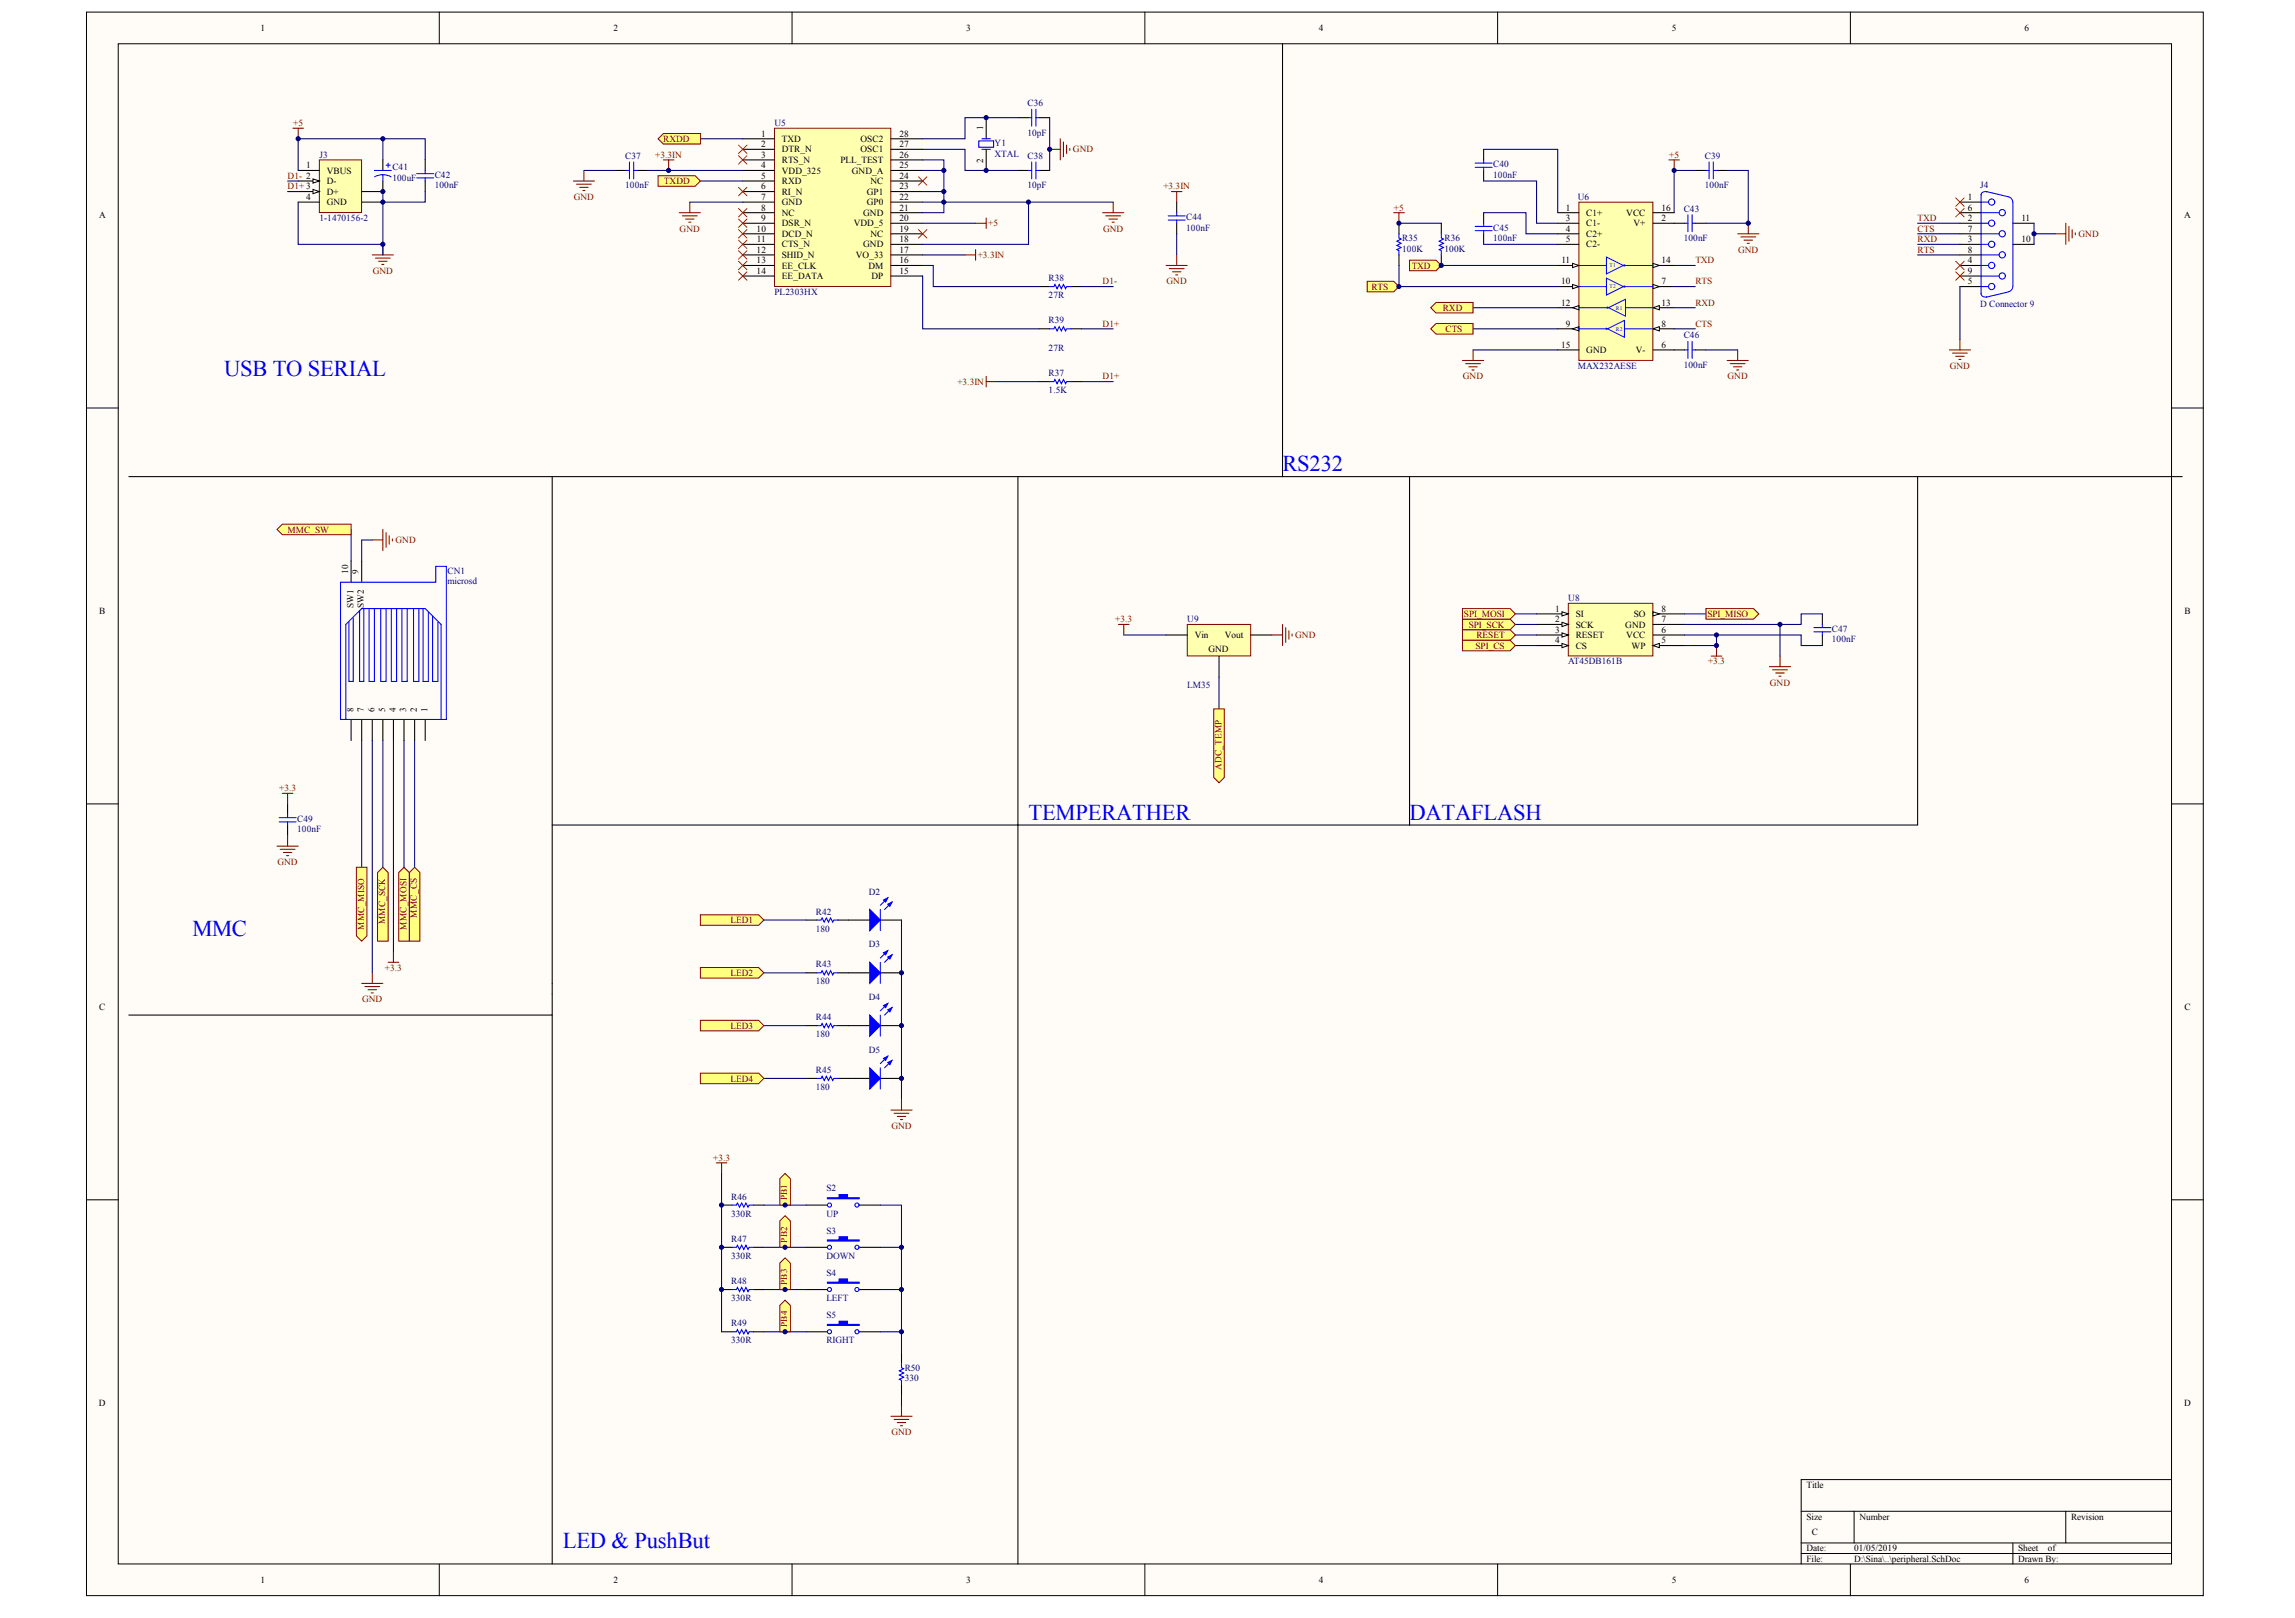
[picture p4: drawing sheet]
<svg xmlns="http://www.w3.org/2000/svg" width="287mm" height="202mm" viewBox="0 0 287 202" stroke-linecap="round" stroke-linejoin="round" font-family="sans-serif">
<defs><g id="words">
<g font-size="2.8" fill="#00f">
<text x="28" y="47">USB TO SERIAL</text>
<text x="160.3" y="58.9">RS232</text>
<text x="128.5" y="102.4">TEMPERATHER</text>
<text x="176.2" y="102.4">DATAFLASH</text>
<text x="24" y="116.9">MMC</text>
<text x="70.3" y="193.4">LED &amp; PushBut</text>
</g>
<g font-size="1.2">
<text x="32.6" y="3.9">1</text>
<text x="76.7" y="3.9">2</text>
<text x="120.7" y="3.9">3</text>
<text x="164.8" y="3.9">4</text>
<text x="208.9" y="3.9">5</text>
<text x="253" y="3.9">6</text>
<text x="95.1" y="17.1">1</text>
<text x="97.7" y="17.7">TXD</text>
<text x="107.6" y="17.7">OSC2</text>
<text x="112.4" y="17.1">28</text>
<text x="38.3" y="21">1</text>
<text x="40.8" y="21.7">VBUS</text>
<text x="40.8" y="23">D-</text>
<text x="95.1" y="18.4">2</text>
<text x="95.1" y="19.7">3</text>
<text x="95.1" y="21">4</text>
<text x="95.1" y="22.3">5</text>
<text x="95.1" y="23.7">6</text>
<text x="97.7" y="19">DTR_N</text>
<text x="97.7" y="20.4">RTS_N</text>
<text x="97.7" y="21.7">VDD_325</text>
<text x="97.7" y="23">RXD</text>
<text x="105" y="20.4">PLL_TEST</text>
<text x="106.5" y="21.7">GND_A</text>
<text x="107.6" y="19">OSC1</text>
<text x="108.8" y="23">NC</text>
<text x="112.4" y="23.7">23</text>
<text x="112.4" y="22.3">24</text>
<text x="112.4" y="21">25</text>
<text x="112.4" y="19.7">26</text>
<text x="112.4" y="18.4">27</text>
<text x="12.4" y="27.3">A</text>
<text x="38.3" y="25">4</text>
<text x="40.8" y="24.3">D+</text>
<text x="40.8" y="25.6">GND</text>
<text x="94.6" y="28.9">10</text>
<text x="95.1" y="25">7</text>
<text x="95.1" y="26.3">8</text>
<text x="95.1" y="27.6">9</text>
<text x="97.7" y="24.3">RI_N</text>
<text x="97.7" y="25.6">GND</text>
<text x="97.7" y="27">NC</text>
<text x="97.7" y="28.3">DSR_N</text>
<text x="97.7" y="29.6">DCD_N</text>
<text x="106.7" y="28.3">VDD_5</text>
<text x="107.9" y="27">GND</text>
<text x="108.3" y="25.6">GP0</text>
<text x="108.3" y="24.3">GP1</text>
<text x="108.8" y="29.6">NC</text>
<text x="112.4" y="28.9">19</text>
<text x="112.4" y="27.6">20</text>
<text x="112.4" y="26.3">21</text>
<text x="112.4" y="25">22</text>
<text x="195.7" y="26.3">1</text>
<text x="195.7" y="28.9">4</text>
<text x="195.7" y="27.6">3</text>
<text x="198.2" y="27">C1+</text>
<text x="198.2" y="29.6">C2+</text>
<text x="198.2" y="28.3">C1-</text>
<text x="203.2" y="27">VCC</text>
<text x="204.2" y="28.3">V+</text>
<text x="207.6" y="26.3">16</text>
<text x="207.6" y="27.6">2</text>
<text x="245.9" y="25">1</text>
<text x="245.9" y="27.6">2</text>
<text x="245.9" y="26.3">6</text>
<text x="245.9" y="28.9">7</text>
<text x="252.6" y="27.6">11</text>
<text x="273" y="27.3">A</text>
<text x="94.6" y="31.6">12</text>
<text x="94.6" y="32.9">13</text>
<text x="94.6" y="34.2">14</text>
<text x="94.6" y="30.3">11</text>
<text x="97.7" y="30.9">CTS_N</text>
<text x="97.7" y="32.2">SHID_N</text>
<text x="97.7" y="33.6">EE_CLK</text>
<text x="97.7" y="34.9">EE_DATA</text>
<text x="107" y="32.2">VO_33</text>
<text x="107.9" y="30.9">GND</text>
<text x="108.5" y="33.6">DM</text>
<text x="108.9" y="34.9">DP</text>
<text x="112.4" y="34.2">15</text>
<text x="112.4" y="32.9">16</text>
<text x="112.4" y="31.6">17</text>
<text x="112.4" y="30.3">18</text>
<text x="195.1" y="35.5">10</text>
<text x="195.1" y="32.9">11</text>
<text x="195.7" y="30.3">5</text>
<text x="198.2" y="30.9">C2-</text>
<text x="207.6" y="32.9">14</text>
<text x="207.6" y="35.5">7</text>
<text x="245.9" y="30.3">3</text>
<text x="245.9" y="32.9">4</text>
<text x="245.9" y="35.5">5</text>
<text x="245.9" y="31.6">8</text>
<text x="245.9" y="34.2">9</text>
<text x="252.6" y="30.3">10</text>
<text x="195.1" y="38.2">12</text>
<text x="195.7" y="40.8">9</text>
<text x="207.6" y="38.2">13</text>
<text x="207.6" y="40.8">8</text>
<text x="195.1" y="43.4">15</text>
<text x="198.2" y="44.1">GND</text>
<text x="204.4" y="44.1">V-</text>
<text x="207.6" y="43.4">6</text>
<text x="12.4" y="76.7">B</text>
<text x="194.3" y="76.4">1</text>
<text x="194.3" y="77.7">2</text>
<text x="196.9" y="77.1">SI</text>
<text x="204.2" y="77.1">SO</text>
<text x="207.6" y="77.7">7</text>
<text x="207.6" y="76.4">8</text>
<text x="273" y="76.7">B</text>
<text x="149.3" y="79.7">Vin</text>
<text x="151" y="81.4">GND</text>
<text x="153.1" y="79.7">Vout</text>
<text x="194.3" y="79.1">3</text>
<text x="194.3" y="80.4">4</text>
<text x="196.9" y="78.4">SCK</text>
<text x="196.9" y="79.7">RESET</text>
<text x="196.9" y="81">CS</text>
<text x="203.1" y="78.4">GND</text>
<text x="203.2" y="79.7">VCC</text>
<text x="203.9" y="81">WP</text>
<text x="207.6" y="79.1">6</text>
<text x="207.6" y="80.4">5</text>
<text x="12.4" y="126.2">C</text>
<text x="273" y="126.2">C</text>
<text x="12.4" y="175.7">D</text>
<text x="273" y="175.7">D</text>
<text x="225.8" y="185.9">Title</text>
<text x="225.8" y="189.8">Size</text>
<text x="226.4" y="191.8">C</text>
<text x="232.4" y="189.8">Number</text>
<text x="258.8" y="189.8">Revision</text>
<text x="32.6" y="197.8">1</text>
<text x="76.7" y="197.8">2</text>
<text x="120.7" y="197.8">3</text>
<text x="164.8" y="197.8">4</text>
<text x="208.9" y="197.8">5</text>
<text x="225.8" y="193.8">Date:</text>
<text x="225.8" y="195.1">File:</text>
<text x="231.7" y="193.8">01/05/2019</text>
<text x="231.7" y="195.1">D:\Sina\..\peripheral.SchDoc</text>
<text x="252.2" y="193.8">Sheet</text>
<text x="252.2" y="195.1">Drawn By:</text>
<text x="253" y="197.8">6</text>
<text x="255.9" y="193.8">of</text>
</g>
<g font-size="1.2" fill="#800000">
<text x="36.6" y="15.7">+5</text>
<text x="82.9" y="17.7">RXDD</text>
<text x="35.9" y="22.3">D1- 2</text>
<text x="35.9" y="23.7">D1+ 3</text>
<text x="81.9" y="19.7">+3.3IN</text>
<text x="83" y="23">TXDD</text>
<text x="134.1" y="19">GND</text>
<text x="145.4" y="23.7">+3.3IN</text>
<text x="208.6" y="19.7">+5</text>
<text x="71.7" y="25">GND</text>
<text x="84.9" y="28.9">GND</text>
<text x="123.5" y="28.3">+5</text>
<text x="137.8" y="28.9">GND</text>
<text x="174.2" y="26.3">+5</text>
<text x="239.6" y="28.9">CTS</text>
<text x="239.6" y="27.6">TXD</text>
<text x="259.8" y="29.6">GND</text>
<text x="46.6" y="34.2">GND</text>
<text x="122.2" y="32.2">+3.3IN</text>
<text x="137.8" y="35.5">D1-</text>
<text x="145.8" y="35.5">GND</text>
<text x="176.4" y="33.6">TXD</text>
<text x="211.9" y="35.5">RTS</text>
<text x="211.9" y="32.9">TXD</text>
<text x="217.2" y="31.6">GND</text>
<text x="239.6" y="30.3">RXD</text>
<text x="239.6" y="31.6">RTS</text>
<text x="137.8" y="40.8">D1+</text>
<text x="171.4" y="36.2">RTS</text>
<text x="180.3" y="38.8">RXD</text>
<text x="180.7" y="41.5">CTS</text>
<text x="211.9" y="38.2">RXD</text>
<text x="211.9" y="40.8">CTS</text>
<text x="137.8" y="47.4">D1+</text>
<text x="182.8" y="47.4">GND</text>
<text x="215.9" y="47.4">GND</text>
<text x="243.7" y="46.1">GND</text>
<text x="119.6" y="48.1">+3.3IN</text>
<text x="35.9" y="66.5">MMC_SW</text>
<text x="49.4" y="67.8">GND</text>
<text x="139.4" y="77.7">+3.3</text>
<text x="183" y="77.1">SPI_MOSI</text>
<text x="213.4" y="77.1">SPI_MISO</text>
<text x="161.9" y="79.7">GND</text>
<text x="183.6" y="78.4">SPI_SCK</text>
<text x="184.4" y="81">SPI_CS</text>
<text x="184.5" y="79.7">RESET</text>
<text x="213.5" y="83">+3.3</text>
<text x="221.2" y="85.6">GND</text>
<text x="34.9" y="98.8">+3.3</text>
<text x="34.7" y="108.1">GND</text>
<text x="91.3" y="115.3">LED1</text>
<text x="45.3" y="125.2">GND</text>
<text x="48.1" y="121.3">+3.3</text>
<text x="91.3" y="121.9">LED2</text>
<text x="91.3" y="128.5">LED3</text>
<text x="91.3" y="135.1">LED4</text>
<text x="111.4" y="141">GND</text>
<text x="89.1" y="145">+3.3</text>
<text x="111.4" y="179.3">GND</text>
</g>
<g font-size="1.2" fill="#000080">
<text x="96.8" y="15.7">U5</text>
<text x="128.4" y="13.2">C36</text>
<text x="128.4" y="16.9">10pF</text>
<text x="39.9" y="19.7">J3</text>
<text x="49" y="21.3">C41</text>
<text x="49" y="22.6">100uF</text>
<text x="54.3" y="22.2">C42</text>
<text x="54.3" y="23.5">100nF</text>
<text x="78.1" y="19.8">C37</text>
<text x="78.1" y="23.5">100nF</text>
<text x="124.3" y="18.3">Y1</text>
<text x="124.3" y="19.6">XTAL</text>
<text x="128.4" y="19.8">C38</text>
<text x="128.4" y="23.5">10pF</text>
<text x="186.6" y="20.9">C40</text>
<text x="186.6" y="22.2">100nF</text>
<text x="213.1" y="19.8">C39</text>
<text x="213.1" y="23.5">100nF</text>
<text x="247.4" y="23.5">J4</text>
<text x="39.9" y="27.6">1-1470156-2</text>
<text x="148.2" y="27.5">C44</text>
<text x="148.2" y="28.8">100nF</text>
<text x="186.6" y="28.8">C45</text>
<text x="197.2" y="25">U6</text>
<text x="210.4" y="26.4">C43</text>
<text x="131" y="35.1">R38</text>
<text x="175.2" y="30.1">R35</text>
<text x="175.2" y="31.4">100K</text>
<text x="180.5" y="30.1">R36</text>
<text x="180.5" y="31.4">100K</text>
<text x="186.6" y="30.1">100nF</text>
<text x="210.4" y="30.1">100nF</text>
<text x="96.8" y="36.9">PL2303HX</text>
<text x="131" y="40.4">R39</text>
<text x="131" y="37.2">27R</text>
<text x="247.4" y="38.3">D Connector 9</text>
<text x="131" y="43.8">27R</text>
<text x="131" y="47">R37</text>
<text x="197.2" y="46.1">MAX232AESE</text>
<text x="210.4" y="42.3">C46</text>
<text x="210.4" y="46">100nF</text>
<text x="131" y="49.1">1.5K</text>
<text x="55.9" y="71.7">CN1</text>
<text x="55.9" y="73">microsd</text>
<text x="148.4" y="77.7">U9</text>
<text x="196" y="75.1">U8</text>
<text x="196" y="83">AT45DB161B</text>
<text x="228.9" y="78.9">C47</text>
<text x="228.9" y="80.2">100nF</text>
<text x="148.4" y="85.9">LM35</text>
<text x="37.1" y="102.7">C49</text>
<text x="37.1" y="104">100nF</text>
<text x="108.6" y="111.8">D2</text>
<text x="101.9" y="114.3">R42</text>
<text x="101.9" y="116.4">180</text>
<text x="108.6" y="118.4">D3</text>
<text x="101.9" y="120.9">R43</text>
<text x="101.9" y="123">180</text>
<text x="108.6" y="125">D4</text>
<text x="101.9" y="127.5">R44</text>
<text x="101.9" y="129.6">180</text>
<text x="108.6" y="131.6">D5</text>
<text x="101.9" y="134.1">R45</text>
<text x="101.9" y="136.2">180</text>
<text x="91.4" y="149.9">R46</text>
<text x="103.3" y="148.8">S2</text>
<text x="91.4" y="155.2">R47</text>
<text x="91.4" y="152">330R</text>
<text x="103.3" y="152">UP</text>
<text x="103.3" y="154.1">S3</text>
<text x="91.4" y="160.4">R48</text>
<text x="91.4" y="157.3">330R</text>
<text x="103.3" y="157.3">DOWN</text>
<text x="103.3" y="159.4">S4</text>
<text x="91.4" y="165.7">R49</text>
<text x="91.4" y="167.8">330R</text>
<text x="91.4" y="162.6">330R</text>
<text x="103.3" y="162.6">LEFT</text>
<text x="103.3" y="164.7">S5</text>
<text x="103.3" y="167.8">RIGHT</text>
<text x="113.1" y="171.3">R50</text>
<text x="113.1" y="172.6">330</text>
</g>
<g font-size="1.1">
<text x="122.9" y="16.3" transform="rotate(-90 122.9 16.3)">1</text>
<text x="122.9" y="20.3" transform="rotate(-90 122.9 20.3)">2</text>
<text x="43.5" y="71.7" transform="rotate(-90 43.5 71.7)">10</text>
<text x="44.8" y="71.7" transform="rotate(-90 44.8 71.7)">9</text>
<text x="44.2" y="76" transform="rotate(-90 44.2 76)">SW1</text>
<text x="45.5" y="76" transform="rotate(-90 45.5 76)">SW2</text>
<text x="44.2" y="89" transform="rotate(-90 44.2 89)">8</text>
<text x="45.5" y="89" transform="rotate(-90 45.5 89)">7</text>
<text x="46.8" y="89" transform="rotate(-90 46.8 89)">6</text>
<text x="48.1" y="89" transform="rotate(-90 48.1 89)">5</text>
<text x="49.5" y="89" transform="rotate(-90 49.5 89)">4</text>
<text x="50.8" y="89" transform="rotate(-90 50.8 89)">3</text>
<text x="52.1" y="89" transform="rotate(-90 52.1 89)">2</text>
<text x="53.4" y="89" transform="rotate(-90 53.4 89)">1</text>
</g>
<g font-size="1.1" fill="#800000">
<text x="152.6" y="96.2" transform="rotate(-90 152.6 96.2)">ADC_TEMP</text>
<text x="45.5" y="116.1" transform="rotate(-90 45.5 116.1)">MMC_MISO</text>
<text x="48.1" y="115.5" transform="rotate(-90 48.1 115.5)">MMC_SCK</text>
<text x="50.8" y="116.1" transform="rotate(-90 50.8 116.1)">MMC_MOSI</text>
<text x="52.1" y="114.6" transform="rotate(-90 52.1 114.6)">MMC_CS</text>
<text x="98.4" y="150" transform="rotate(-90 98.4 150)">PB1</text>
<text x="98.4" y="155.2" transform="rotate(-90 98.4 155.2)">PB2</text>
<text x="98.4" y="160.5" transform="rotate(-90 98.4 160.5)">PB3</text>
<text x="98.4" y="165.8" transform="rotate(-90 98.4 165.8)">PB4</text>
</g>
<g font-size=".7" fill="#00f">
<text x="201.2" y="33.4">T1</text>
<text x="201.2" y="36">T2</text>
<text x="201.9" y="38.7">R1</text>
<text x="201.9" y="41.3">R2</text>
</g>
</g></defs>
<g fill="#fffcf8" stroke="#000" stroke-width=".12">
<path d="M10.8 1.5h264.5v197.8h-264.5z"/>
<path d="M14.8 5.5h256.6v189.9h-256.6z"/>
</g>
<g fill="none" stroke="#000" stroke-width=".12">
<path d="M54.9 1.5v4M99 1.5v4M143.1 1.5v4M187.2 1.5v4M231.2 1.5v4M10.8 51h4M271.4 51h4M10.8 100.4h4M271.4 100.4h4M10.8 149.9h4M271.4 149.9h4M54.9 195.4v4"/>
<path d="M99 195.4v4M143.1 195.4v4M187.2 195.4v4M225.1 188.8h46.3M225.1 192.8h46.3M225.1 194.1h46.3M231.2 195.4v4M231.7 188.8v4M251.6 192.8v2.6M258.2 188.8v4M271.4 184.9h-46.3v10.5"/>
</g>
<path d="M123.2 14.7v2.6M123.2 18.7v2.6M129.9 35.8h1.3M133.8 35.8h1.3M129.9 41.1h1.3M129.9 47.7h1.3M133.8 41.1h1.3M133.8 47.7h1.3" fill="none" stroke="#000" stroke-width=".13"/>
<path d="M122.3 17.6h1.9v.8h-1.9zM122.7 18.7h1.1M122.7 17.3h1.1M131.2 35.8h.5l.1-.3 .3 .6 .3-.6 .2 .6 .3-.6 .3 .6 .1-.3h.5M131.2 41.1h.5l.1-.3 .3 .5 .3-.5 .2 .5 .3-.5 .3 .5 .1-.2h.5M131.2 47.7h.5l.1-.3 .3 .5 .3-.5 .2 .5 .3-.5 .3 .5 .1-.2h.5" fill="none" stroke="#00f" stroke-width=".13"/>
<path d="M82.9 20h1.3M83.6 20v1.3M46.5 31.8h2.7M46.9 32.2h1.9M47.3 32.6h1.1M47.7 33h.3M47.8 30.5v1.3M121.9 27.9h1.3M123.2 27.2v1.4" fill="none" stroke="#800000" stroke-width=".13"/>
<path d="M135.1 35.8h4" fill="none" stroke="#000080" stroke-width=".13"/>
<path d="M39.9 20h5.3v6.6h-5.3z" fill="#ffffb0" stroke="#800000" stroke-width=".12"/>
<path d="M37.3 21.3h2.6M37.3 22.6h2.6" fill="none" stroke="#000" stroke-width=".13"/>
<path d="M39.1 22.4l.8 .2-.8 .3z" fill="#fffcf8" stroke="#000" stroke-width=".12"/>
<path d="M37.3 23.9h2.6" fill="none" stroke="#000" stroke-width=".13"/>
<path d="M39.1 23.7l.8 .2-.8 .3z" fill="#fffcf8" stroke="#000" stroke-width=".12"/>
<path d="M47.8 20v1.3M53.1 20v1.3M37.3 25.3h2.6M45.2 25.3h2.6M47.8 22.6v1.3h-2.6M53.1 22.6v1.3" fill="none" stroke="#000" stroke-width=".13"/>
<path d="M35.9 22.6h1.4M35.9 23.9h1.4M47.8 23.9v6.6" fill="none" stroke="#000080" stroke-width=".13"/>
<path d="M46.8 21.3h2.1M47.8 21.8l.6 .1 .5 .2M47.8 21.8l-.5 .1-.5 .2M47.8 21.8v.8M48.2 20.6h.6M48.5 20.4v.5M52.1 21.7h2.1M52.1 22.2h2.1M53.1 21.3v.4M53.1 22.2v.4" fill="none" stroke="#00f" stroke-width=".13"/>
<path d="M36.6 16h1.3M37.3 16v1.3" fill="none" stroke="#800000" stroke-width=".13"/>
<path d="M96.8 16h14.5v19.8h-14.5z" fill="#ffffb0" stroke="#800000" stroke-width=".12"/>
<g fill="none" stroke="#000" stroke-width=".13">
<path d="M92.8 17.3h4M92.8 18.7h4M92.8 20h4M111.3 17.3h4M111.3 18.7h4M111.3 20h4M127.2 14.7h1.3M129.9 14.7h1.3M160.3 5.5v54h-144.2M76.9 21.3h1.4M79.6 21.3h1.3M92.8 21.3h4"/>
<path d="M92.8 22.6h4M92.8 23.9h4M92.8 25.3h4M92.8 26.6h4M92.8 27.9h4M92.8 29.2h4M92.8 30.5h4M92.8 31.8h4M92.8 33.2h4M92.8 34.5h4M111.3 21.3h4M111.3 22.6h4"/>
<path d="M111.3 23.9h4M111.3 25.3h4M111.3 26.6h4M111.3 27.9h4M111.3 29.2h4M111.3 30.5h4M111.3 31.8h4M111.3 33.2h4M111.3 34.5h4M127.2 21.3h1.3M129.9 21.3h1.3M147.1 25.3v1.3"/>
<path d="M147.1 27.9v1.3M69 59.5v67.3h-52.9M43.9 70.1v2.6M45.2 70.1v2.6M43.9 89.9v2.6M45.2 89.9v2.6M46.5 89.9v2.6M47.8 89.9v2.6M49.2 89.9v2.6M50.5 89.9v2.6M51.8 89.9v2.6M53.1 89.9v2.6"/>
<path d="M35.9 100.4v1.4M35.9 103.1v1.3"/>
</g>
<g fill="none" stroke="#000080" stroke-width=".13">
<path d="M47.8 17.3v2.7M53.1 20v-2.7h-15.8v4M87.5 17.3h5.3M115.3 18.7h5.3v2.6h6.6M115.3 20h2.7v3.9M127.2 14.7h-6.6v2.6h-5.3M131.2 14.7v6.6M37.3 25.3v5.2h10.5v1.3M53.1 23.9v1.4h-5.3M73 21.3h3.9M80.9 21.3h11.9M86.2 25.3h6.6"/>
<path d="M87.5 22.6h5.3M115.3 34.5v6.6h14.6M115.3 33.2h1.3v2.6h13.3M115.3 27.9h6.6M115.3 25.3h23.8M115.3 21.3h2.7M115.3 23.9h2.7M118 23.9v2.7h-2.7M128.5 25.3v5.2h-13.2M147.1 29.2v2.6M135.1 41.1h4M135.1 47.7h4"/>
<path d="M43.9 66.1v4M46.5 67.5h-1.3v2.6M45.2 92.5v15.8M46.5 92.5v29M47.8 92.5v15.8M49.2 92.5v26.4M50.5 92.5v15.8M51.8 92.5v15.8"/>
</g>
<g fill="none" stroke="#00f" stroke-width=".13">
<path d="M128.5 14.7h.4M128.9 13.6v2.2M129.5 13.6v2.2M129.5 14.7h.4M78.3 21.3h.4M78.7 20.2v2.2M79.2 21.3h.4M79.2 20.2v2.2M128.5 21.3h.4M128.9 20.2v2.2M129.5 20.2v2.2M129.5 21.3h.4"/>
<path d="M146 27h2.1M146 27.5h2.1M147.1 26.6v.4M147.1 27.5v.4M42.6 72.7h11.9v-1.9h1.3v19.1h-13.2zM44.1 77.2v7.9h-.5v-7.4M45.5 76v9.1h-.6v-8.8M46.1 76v9.1h.7v-9.1M47.6 76v9.1h.6v-9.1M48.9 76v9.1h.7v-9.1M50.2 76v9.1h.7v-9.1M51.7 76v9.1h.6v-9.1"/>
<path d="M52.9 76v9.1h.6v-8.7M54.1 77v8.1h.6v-7.4M43.2 89.9v-11.9l2-2h7.9l2 2v11.9M34.9 102.2h2.1M34.9 102.7h2.1M35.9 101.8v.4M35.9 102.7v.4"/>
</g>
<g fill="none" stroke="#800000" stroke-width=".13">
<path d="M131.2 18.7h1.3M132.5 17.3v2.7M132.9 17.7v1.9M133.3 18.1v1.1M133.7 18.5v.3M71.7 22.6h2.6M72.1 23h1.8M72.4 23.4h1.1M72.8 23.8h.3M73 21.3v1.3M84.9 26.6h2.6M85.3 27h1.8"/>
<path d="M85.7 27.4h1M86.1 27.8h.2M86.2 25.3v1.3M137.8 26.6h2.6M138.2 27h1.8M138.6 27.4h1M139 27.8h.2M139.1 25.3v1.3M145.7 33.2h2.7M146.1 33.6h1.9M146.4 23.9h1.3M146.5 34h1.1"/>
<path d="M146.9 34.4h.3M147.1 23.9v1.4M147.1 31.8v1.4M46.5 67.5h1.3M47.8 66.1v2.7M48.2 66.5v1.9M48.6 66.9v1.1M49 67.3v.3M35.3 99.1h1.3M35.9 99.1v1.3M34.6 105.7h2.7M35 106.1h1.9"/>
<path d="M35.4 106.5h1.1M35.8 106.9h.3M35.9 104.4v1.3M49.2 118.9v1.3M45.2 122.9h2.6M45.6 123.3h1.8M46 123.6h1.1M46.4 124h.3M46.5 121.5v1.4M48.5 120.2h1.3"/>
</g>
<g fill="none" stroke="#f00" stroke-width=".12">
<path d="M92.3 18.1l1 1.1M92.3 19.4l1 1.1M93.3 18.1l-1 1.1M93.3 19.4l-1 1.1M92.3 26l1 1.1M92.3 23.4l1 1.1M92.3 27.4l1 1M92.3 28.7l1 1M92.3 30l1 1.1M92.3 31.3l1 1.1M92.3 32.6l1 1.1M92.3 34l1 1"/>
<path d="M93.3 26l-1 1.1M93.3 23.4l-1 1.1M93.3 27.4l-1 1M93.3 28.7l-1 1M93.3 30l-1 1.1M93.3 31.3l-1 1.1M93.3 32.6l-1 1.1M93.3 34l-1 1M114.8 22.1l1 1M114.8 28.7l1 1M115.8 22.1l-1 1M115.8 28.7l-1 1"/>
</g>
<path d="M197.3 25.3h9.3v19.7h-9.3z" fill="#ffffb0" stroke="#800000" stroke-width=".12"/>
<path d="M206.6 38.4h2.6" fill="none" stroke="#000" stroke-width=".13"/>
<path d="M206.6 38.4l.8-.2v.5z" fill="#fffcf8" stroke="#000" stroke-width=".12"/>
<path d="M194.7 35.8h2.6" fill="none" stroke="#000" stroke-width=".13"/>
<path d="M196.5 35.5l.8 .3-.8 .3z" fill="#fffcf8" stroke="#000" stroke-width=".12"/>
<path d="M194.7 33.2h2.6" fill="none" stroke="#000" stroke-width=".13"/>
<path d="M196.5 32.9l.8 .3-.8 .2z" fill="#fffcf8" stroke="#000" stroke-width=".12"/>
<path d="M206.6 41.1h2.6" fill="none" stroke="#000" stroke-width=".13"/>
<path d="M206.6 41.1l.8-.3v.5z" fill="#fffcf8" stroke="#000" stroke-width=".12"/>
<path d="M194.7 38.4h2.6" fill="none" stroke="#000" stroke-width=".13"/>
<path d="M196.5 38.4l.8-.2v.5z" fill="#fffcf8" stroke="#000" stroke-width=".12"/>
<path d="M194.7 41.1h2.6" fill="none" stroke="#000" stroke-width=".13"/>
<path d="M196.5 41.1l.8-.3v.5z" fill="#fffcf8" stroke="#000" stroke-width=".12"/>
<path d="M206.6 33.2h2.6" fill="none" stroke="#000" stroke-width=".13"/>
<path d="M206.6 32.9l.8 .3-.8 .2z" fill="#fffcf8" stroke="#000" stroke-width=".12"/>
<path d="M206.6 35.8h2.6" fill="none" stroke="#000" stroke-width=".13"/>
<path d="M206.6 35.5l.8 .3-.8 .3z" fill="#fffcf8" stroke="#000" stroke-width=".12"/>
<g fill="none" stroke="#000" stroke-width=".13">
<path d="M185.4 18.7v1.3M174.8 27.9v1.3M174.8 31.8v1.4M180.1 27.9v1.3M180.1 31.8v1.4M185.4 21.3v1.3M185.4 26.6v1.3M185.4 29.2v1.3M194.7 26.6h2.6M194.7 29.2h2.6M194.7 27.9h2.6M194.7 30.5h2.6"/>
<path d="M206.6 26.6h2.6M206.6 27.9h3.9M211.9 27.9h1.3M211.9 21.3h1.3M214.5 21.3h1.3M244.9 26.6h2.7M244.9 29.2h2.7M244.9 27.9h2.7M244.9 30.5h2.7M244.9 25.3h2.7M244.9 33.2h2.7M244.9 35.8h2.7"/>
<path d="M244.9 31.8h2.7M244.9 34.5h2.7M251.6 27.9h2.6M251.6 30.5h2.6M127.2 59.5v43.6h-58.2M160.3 59.5h112.4M194.7 43.7h2.6M206.6 43.7h3.9M211.9 43.7h1.3"/>
</g>
<g fill="none" stroke="#00f" stroke-width=".12">
<path d="M197.3 38.4h3.5M197.3 33.2h3.5M197.3 35.8h3.5M200.8 32.1l2.1 1.1-2.1 1zM200.8 34.7l2.1 1.1-2.1 1.1zM201 38.4l2.1-1v2.1zM203.1 38.4h3.5M203.1 33.2h3.5M203.1 35.8h3.5M197.2 41.1h3.4M200.9 41.1l2.1-1.1v2.1zM203 41.1h3.4"/>
<circle cx="200.9" cy="38.4" r=".07"/>
<circle cx="203" cy="35.8" r=".07"/>
<circle cx="203" cy="33.2" r=".07"/>
<circle cx="200.7" cy="41.1" r=".07"/>
</g>
<g fill="none" stroke="#00f" stroke-width=".13">
<path d="M185.4 20v.4M174.8 29.2v.5l.3 .2-.5 .2 .5 .3-.5 .3 .5 .2-.5 .3 .2 .1v.5M180.1 29.2v.5l.3 .2-.5 .2 .5 .3-.5 .3 .5 .2-.5 .3 .2 .1v.5M184.4 20.4h2.1M184.4 20.9h2.1M184.4 28.3h2.1M184.4 28.8h2.1M185.4 20.9v.4M185.4 27.9v.4M185.4 28.8v.4M210.5 27.9h.4M210.9 26.8v2.1"/>
<path d="M211.5 27.9h.4M211.5 26.8v2.1M213.2 21.3h.4M213.6 20.2v2.2M214.1 20.2v2.2M214.1 21.3h.4M247.6 27.9h.9M247.6 25.3h.9M247.6 30.5h.9M247.6 26.6h2.2M247.6 33.2h.9M247.6 29.2h2.2"/>
<path d="M247.6 35.8h.9M247.6 31.8h2.2M247.6 34.5h2.2M247.6 24.3v12.4M247.6 36.7a.51 .51 0 0 0 .7 .4M248.2 23.9l2.8 .7M248.3 24a.51 .51 0 0 0-.7 .4M251 36.5l-2.8 .6M251.1 24.6l.2 .2 .2 .5 .1 10.5-.3 .5-.2 .1M210.5 43.7h.4M210.9 42.7v2.1M211.5 42.7v2.1"/>
<path d="M211.5 43.7h.4"/>
<circle cx="248.9" cy="25.2" r=".39"/>
<circle cx="248.9" cy="27.9" r=".39"/>
<circle cx="248.9" cy="30.5" r=".39"/>
<circle cx="248.9" cy="35.8" r=".39"/>
<circle cx="248.9" cy="33.2" r=".39"/>
<circle cx="250.2" cy="29.2" r=".39"/>
<circle cx="250.2" cy="34.5" r=".39"/>
<circle cx="250.2" cy="26.6" r=".39"/>
<circle cx="250.2" cy="31.8" r=".39"/>
</g>
<path d="M244.4 24.7l1.1 1.1M244.4 26l1.1 1.1M244.4 32.6l1.1 1.1M244.4 34l1.1 1M245.5 24.7l-1.1 1.1M245.5 26l-1.1 1.1M245.5 32.6l-1.1 1.1M245.5 34l-1.1 1" fill="none" stroke="#f00" stroke-width=".12"/>
<g fill="none" stroke="#000080" stroke-width=".13">
<path d="M185.4 18.7h9.3v7.9M174.8 27.9h5.3M180.1 33.2h14.6M184.1 38.4h10.6M185.4 22.6h6.6v5.3h2.7M185.4 26.6h5.3v2.6h4M185.4 30.5h9.3M209.2 38.4h2.7M209.2 33.2h2.7M209.2 35.8h2.7M239.6 27.9h5.3M239.6 30.5h5.3"/>
<path d="M239.6 29.2h5.3M239.6 31.8h5.3M244.9 35.8v6.6M254.2 29.2h2.6M254.2 27.9v2.6M184.1 41.1h10.6M184.1 43.7h10.6M209.2 41.1h2.7M213.2 43.7h4"/>
</g>
<g fill="none" stroke="#800000" stroke-width=".13">
<path d="M208.6 20h1.3M209.2 20v1.3M174.2 26.6h1.3M174.8 26.6v1.3M217.2 29.2h2.6M217.6 29.6h1.8M218 30h1M218.3 30.4h.3M218.5 27.9v1.3M256.8 29.2h1.4M258.2 27.9v2.6M258.6 28.3v1.8"/>
<path d="M259 28.7v1M259.4 29.1v.2M182.8 45h2.6M183.2 45.4h1.8M183.6 45.8h1M184 46.2h.2M184.1 43.7v1.3M215.8 45h2.7M216.2 45.4h1.9M216.6 45.8h1.1M217 46.2h.3M217.2 43.7v1.3"/>
<path d="M243.6 43.7h2.7M244 44.1h1.9M244.4 44.5h1.1M244.8 44.9h.3M244.9 42.4v1.3"/>
</g>
<path d="M148.4 78h7.9v4h-7.9z" fill="#ffffb0" stroke="#800000" stroke-width=".12"/>
<g fill="none" stroke="#000" stroke-width=".13">
<path d="M176.2 59.5v43.6h-49v92.3M145.7 79.3h2.7M156.3 79.3h2.7M152.3 82v2.6M100.8 114.9h1.3M104.7 114.9h4M110 114.9h2.7M69 126.8v68.6M100.8 121.5h1.3M100.8 128.1h1.3M100.8 134.7h1.3M104.7 121.5h4"/>
<path d="M104.7 128.1h4M104.7 134.7h4M110 121.5h2.7M110 128.1h2.7M110 134.7h2.7M90.2 150.6h1.3M90.2 155.8h1.3M94.1 150.6h1.4M94.1 155.8h1.4M100.8 150.6h2.6M100.8 155.8h2.6M107.4 150.6h2.6"/>
<path d="M107.4 155.8h2.6M90.2 161.1h1.3M90.2 166.4h1.3M94.1 161.1h1.4M94.1 166.4h1.4M100.8 161.1h2.6M100.8 166.4h2.6M107.4 161.1h2.6M107.4 166.4h2.6M112.7 169v1.3M112.7 173v1.3"/>
</g>
<g fill="none" stroke="#800000" stroke-width=".13">
<path d="M139.8 78h1.3M140.4 78v1.3M159 79.3h1.3M160.3 78v2.7M160.7 78.4v1.9M161.1 78.8v1.1M161.5 79.2v.3M111.3 138.7h2.7M111.7 139.1h1.9M112.1 139.5h1.1M112.5 139.9h.3M112.7 137.4v1.3"/>
<path d="M89.5 145.3h1.3M90.2 145.3v1.3M111.3 176.9h2.7M111.7 177.3h1.9M112.1 177.7h1.1M112.5 178.1h.3M112.7 175.6v1.3"/>
</g>
<g fill="none" stroke="#000080" stroke-width=".13">
<path d="M140.4 79.3h5.3M152.3 84.6v4M95.5 114.9h5.3M112.7 114.9v22.5M95.5 128.1h5.3M95.5 121.5h5.3M95.5 134.7h5.3M90.2 146.6v19.8M95.5 155.8h5.3M95.5 150.6h5.3M110 150.6h2.7v18.4M110 155.8h2.7"/>
<path d="M95.5 161.1h5.3M95.5 166.4h5.3M110 161.1h2.7M110 166.4h2.7M112.7 174.3v1.3"/>
</g>
<g fill="#00f" stroke="#00f" stroke-width=".13">
<path d="M108.7 120.2l1.3 1.3-1.3 1.4z"/>
<path d="M110.9 119.6l.6-.3-.3 .5z"/>
<path d="M110.4 119l.5-.2-.2 .5z"/>
<path d="M108.7 126.8l1.3 1.3-1.3 1.4z"/>
<path d="M110.9 126.2l.6-.3-.3 .5z"/>
<path d="M110.4 125.6l.5-.2-.2 .5z"/>
<path d="M108.7 113.6l1.3 1.3-1.3 1.4z"/>
<path d="M110.9 113l.6-.3-.3 .5z"/>
<path d="M110.4 112.4l.5-.2-.2 .5z"/>
<path d="M108.7 133.4l1.3 1.3-1.3 1.3z"/>
<path d="M110.9 132.8l.6-.3-.3 .5z"/>
<path d="M110.4 132.2l.5-.2-.2 .5z"/>
<path d="M103.4 149.6h1.5v-.4h1v.4h1.5v.2h-4z" fill-rule="evenodd"/>
<path d="M103.4 154.9h1.5v-.4h1v.4h1.5v.1h-4z" fill-rule="evenodd"/>
<path d="M103.4 160.2h1.5v-.4h1v.4h1.5v.1h-4z" fill-rule="evenodd"/>
<path d="M103.4 165.5h1.5v-.4h1v.4h1.5v.1h-4z" fill-rule="evenodd"/>
</g>
<g fill="none" stroke="#00f" stroke-width=".13">
<path d="M102.1 114.9h.5l.1-.2 .3 .5 .3-.5 .2 .5 .3-.5 .3 .5 .1-.3h.5M110 113.6v2.7M110.9 118.8l-.9 .9M110.9 112.2l-.9 .9M111.5 119.3l-1 .9M111.5 112.7l-1 .9M102.1 121.5h.5l.1-.2 .3 .5 .3-.5 .2 .5 .3-.5 .3 .5 .1-.3h.5M102.1 128.1h.5l.1-.2 .3 .5 .3-.5 .2 .5 .3-.5 .3 .5 .1-.3h.5M102.1 134.7h.5l.1-.2 .3 .5 .3-.5 .2 .5 .3-.5 .3 .5 .1-.3h.5M110 120.2v2.7M110 126.8v2.7M110 133.4v2.6"/>
<path d="M110.9 125.4l-.9 .9M110.9 132l-.9 .9M111.5 125.9l-1 .9M111.5 132.5l-1 .9M91.5 155.8h.5l.2-.2 .2 .5 .3-.5 .3 .5 .2-.5 .3 .5 .1-.3h.5M91.5 150.6h.5l.2-.3 .2 .5 .3-.5 .3 .5 .2-.5 .3 .5 .1-.2h.5M91.5 166.4h.5l.2-.3 .2 .5 .3-.5 .3 .5 .2-.5 .3 .5 .1-.2h.5M91.5 161.1h.5l.2-.3 .2 .6 .3-.6 .3 .6 .2-.6 .3 .6 .1-.3h.5M112.7 170.3v.6l.2 .1-.5 .3 .5 .2-.5 .3 .5 .3-.5 .2 .3 .2v.5"/>
<circle cx="103.7" cy="150.6" r=".26"/>
<circle cx="103.7" cy="155.8" r=".26"/>
<circle cx="107.1" cy="150.6" r=".26"/>
<circle cx="107.1" cy="155.8" r=".26"/>
<circle cx="103.7" cy="166.4" r=".26"/>
<circle cx="103.7" cy="161.1" r=".26"/>
<circle cx="107.1" cy="166.4" r=".26"/>
<circle cx="107.1" cy="161.1" r=".26"/>
</g>
<path d="M196 75.4h10.6v6.6h-10.6z" fill="#ffffb0" stroke="#800000" stroke-width=".12"/>
<path d="M192 76.7h4M206.6 79.3h3.9M206.6 78h3.9" fill="none" stroke="#000" stroke-width=".13"/>
<path d="M195.2 76.4l.8 .3-.8 .3z" fill="#fffcf8" stroke="#000" stroke-width=".12"/>
<path d="M192 78h4" fill="none" stroke="#000" stroke-width=".13"/>
<path d="M195.2 77.7l.8 .3-.8 .3z" fill="#fffcf8" stroke="#000" stroke-width=".12"/>
<path d="M192 79.3h4" fill="none" stroke="#000" stroke-width=".13"/>
<path d="M195.2 79.1l.8 .2-.8 .3z" fill="#fffcf8" stroke="#000" stroke-width=".12"/>
<path d="M192 80.7h4" fill="none" stroke="#000" stroke-width=".13"/>
<path d="M195.2 80.4l.8 .3-.8 .2z" fill="#fffcf8" stroke="#000" stroke-width=".12"/>
<path d="M206.6 80.7h3.9" fill="none" stroke="#000" stroke-width=".13"/>
<path d="M206.6 80.7l.8-.3v.5z" fill="#fffcf8" stroke="#000" stroke-width=".12"/>
<path d="M206.6 76.7h3.9" fill="none" stroke="#000" stroke-width=".13"/>
<path d="M206.6 76.4l.8 .3-.8 .3z" fill="#fffcf8" stroke="#000" stroke-width=".12"/>
<path d="M211.9 21.3h-2.7v5.3M215.8 21.3h2.7v6.6h-5.3M189.4 76.7h2.6M189.4 78h2.6M189.4 79.3h2.6M210.5 79.3h14.6v1.4h2.6M210.5 76.7h2.7M222.4 78v4M227.7 76.7h-2.6v1.3h-14.6M189.4 80.7h2.6" fill="none" stroke="#000080" stroke-width=".13"/>
<path d="M227.7 76.7v1.3M227.7 79.3v1.4" fill="none" stroke="#000" stroke-width=".13"/>
<path d="M226.7 78.4h2.1M226.7 78.9h2.1M227.7 78v.4M227.7 78.9v.4" fill="none" stroke="#00f" stroke-width=".13"/>
<path d="M213.9 82h1.3M214.5 80.7v1.3M221.1 83.3h2.7M221.5 83.7h1.9M221.9 84.1h1.1M222.3 84.5h.3M222.4 82v1.3" fill="none" stroke="#800000" stroke-width=".13"/>
<path d="M182.8 78.7h5.9l.7 .6-.7 .7h-5.9z" fill-rule="evenodd" fill="#ffff80" stroke="#800000" stroke-width=".12"/>
<path d="M239.6 59.5v43.6h-63.4" fill="none" stroke="#000" stroke-width=".13"/>
<path d="M51.2 109l.6-.7 .7 .7v8.6h-1.3z" fill-rule="evenodd" fill="#ffff80" stroke="#800000" stroke-width=".12"/>
<path d="M214.5 79.3v1.4h-4" fill="none" stroke="#000080" stroke-width=".13"/>
<g fill="#ffff80" stroke="#800000" stroke-width=".12">
<path d="M49.8 109l.7-.7 .7 .7v8.6h-1.4z" fill-rule="evenodd"/>
<path d="M47.2 109l.6-.7 .7 .7v8.6h-1.3z" fill-rule="evenodd"/>
<path d="M44.5 108.3h1.4v8.6l-.7 .7-.7-.7z" fill-rule="evenodd"/>
<path d="M178.8 41.1l.7-.7h4.6v1.3h-4.6z" fill-rule="evenodd"/>
<path d="M178.8 38.4l.7-.6h4.6v1.3h-4.6z" fill-rule="evenodd"/>
<path d="M170.9 35.1h3.3l.6 .7-.6 .7h-3.3z" fill-rule="evenodd"/>
</g>
<path d="M174.8 33.2v2.6h19.9" fill="none" stroke="#000080" stroke-width=".13"/>
<g fill="#ffff80" stroke="#800000" stroke-width=".12">
<path d="M176.2 32.5h3.3l.6 .7-.6 .6h-3.3z" fill-rule="evenodd"/>
<path d="M82.2 22h4.7l.6 .6-.6 .7h-4.7z" fill-rule="evenodd"/>
<path d="M82.2 17.3l.7-.6h4.6v1.3h-4.6z" fill-rule="evenodd"/>
<path d="M182.8 77.4h5.9l.7 .6-.7 .7h-5.9z" fill-rule="evenodd"/>
<path d="M182.8 76h5.9l.7 .7-.7 .7h-5.9z" fill-rule="evenodd"/>
<path d="M213.2 76h5.9l.7 .7-.7 .7h-5.9z" fill-rule="evenodd"/>
<path d="M182.8 80h5.9l.7 .7-.7 .6h-5.9z" fill-rule="evenodd"/>
<path d="M87.5 114.3h7.3l.7 .6-.7 .7h-7.3z" fill-rule="evenodd"/>
<path d="M87.5 120.9h7.3l.7 .6-.7 .7h-7.3z" fill-rule="evenodd"/>
<path d="M87.5 127.5h7.3l.7 .6-.7 .7h-7.3z" fill-rule="evenodd"/>
<path d="M87.5 134.1h7.3l.7 .6-.7 .7h-7.3z" fill-rule="evenodd"/>
<path d="M97.4 147.3l.7-.7 .7 .7v3.3h-1.4z" fill-rule="evenodd"/>
<path d="M97.4 152.5l.7-.6 .7 .6v3.3h-1.4z" fill-rule="evenodd"/>
<path d="M97.4 157.8l.7-.6 .7 .6v3.3h-1.4z" fill-rule="evenodd"/>
<path d="M97.4 163.1l.7-.7 .7 .7v3.3h-1.4z" fill-rule="evenodd"/>
<path d="M151.7 88.6h1.3v8.5l-.7 .7-.6-.7z" fill-rule="evenodd"/>
</g>
<path d="M124.6 47.7h5.3" fill="none" stroke="#000080" stroke-width=".13"/>
<path d="M123.2 47v1.3M123.2 47.7h1.4" fill="none" stroke="#800000" stroke-width=".13"/>
<path d="M34.6 66.1l.7-.6h8.6v1.3h-8.6z" fill-rule="evenodd" fill="#ffff80" stroke="#800000" stroke-width=".12"/>
<path d="M120.6 31.8h1.3M121.9 31.2v1.3" fill="none" stroke="#800000" stroke-width=".13"/>
<path d="M115.3 31.8h5.3" fill="none" stroke="#000080" stroke-width=".13"/>
<g fill="#000080" stroke="#000080" stroke-width=".12">
<circle cx="37.3" cy="17.3" r=".26"/>
<circle cx="47.8" cy="30.5" r=".26"/>
<circle cx="47.8" cy="25.2" r=".26"/>
<circle cx="47.8" cy="23.9" r=".26"/>
<circle cx="47.8" cy="17.3" r=".26"/>
<circle cx="83.6" cy="21.3" r=".26"/>
<circle cx="90.2" cy="161.1" r=".26"/>
<circle cx="90.2" cy="155.8" r=".26"/>
<circle cx="90.2" cy="150.6" r=".26"/>
<circle cx="98.1" cy="166.4" r=".26"/>
<circle cx="98.1" cy="161.1" r=".26"/>
<circle cx="98.1" cy="155.8" r=".26"/>
<circle cx="98.1" cy="150.6" r=".26"/>
<circle cx="112.7" cy="166.4" r=".26"/>
<circle cx="112.7" cy="161.1" r=".26"/>
<circle cx="112.7" cy="155.8" r=".26"/>
<circle cx="112.7" cy="134.7" r=".26"/>
<circle cx="112.7" cy="128.1" r=".26"/>
<circle cx="112.7" cy="121.5" r=".26"/>
<circle cx="117.9" cy="25.2" r=".26"/>
<circle cx="117.9" cy="23.9" r=".26"/>
<circle cx="117.9" cy="21.3" r=".26"/>
<circle cx="123.2" cy="21.3" r=".26"/>
<circle cx="123.2" cy="14.7" r=".26"/>
<circle cx="128.5" cy="25.2" r=".26"/>
<circle cx="131.2" cy="18.7" r=".26"/>
<circle cx="174.8" cy="35.8" r=".25"/>
<circle cx="174.8" cy="27.9" r=".25"/>
<circle cx="180.1" cy="33.2" r=".26"/>
<circle cx="209.2" cy="21.3" r=".26"/>
<circle cx="214.5" cy="80.6" r=".26"/>
<circle cx="214.5" cy="79.3" r=".26"/>
<circle cx="218.5" cy="27.9" r=".26"/>
<circle cx="222.4" cy="78" r=".26"/>
<circle cx="254.2" cy="29.2" r=".26"/>
</g>
<use href="#words"/>
</svg>
